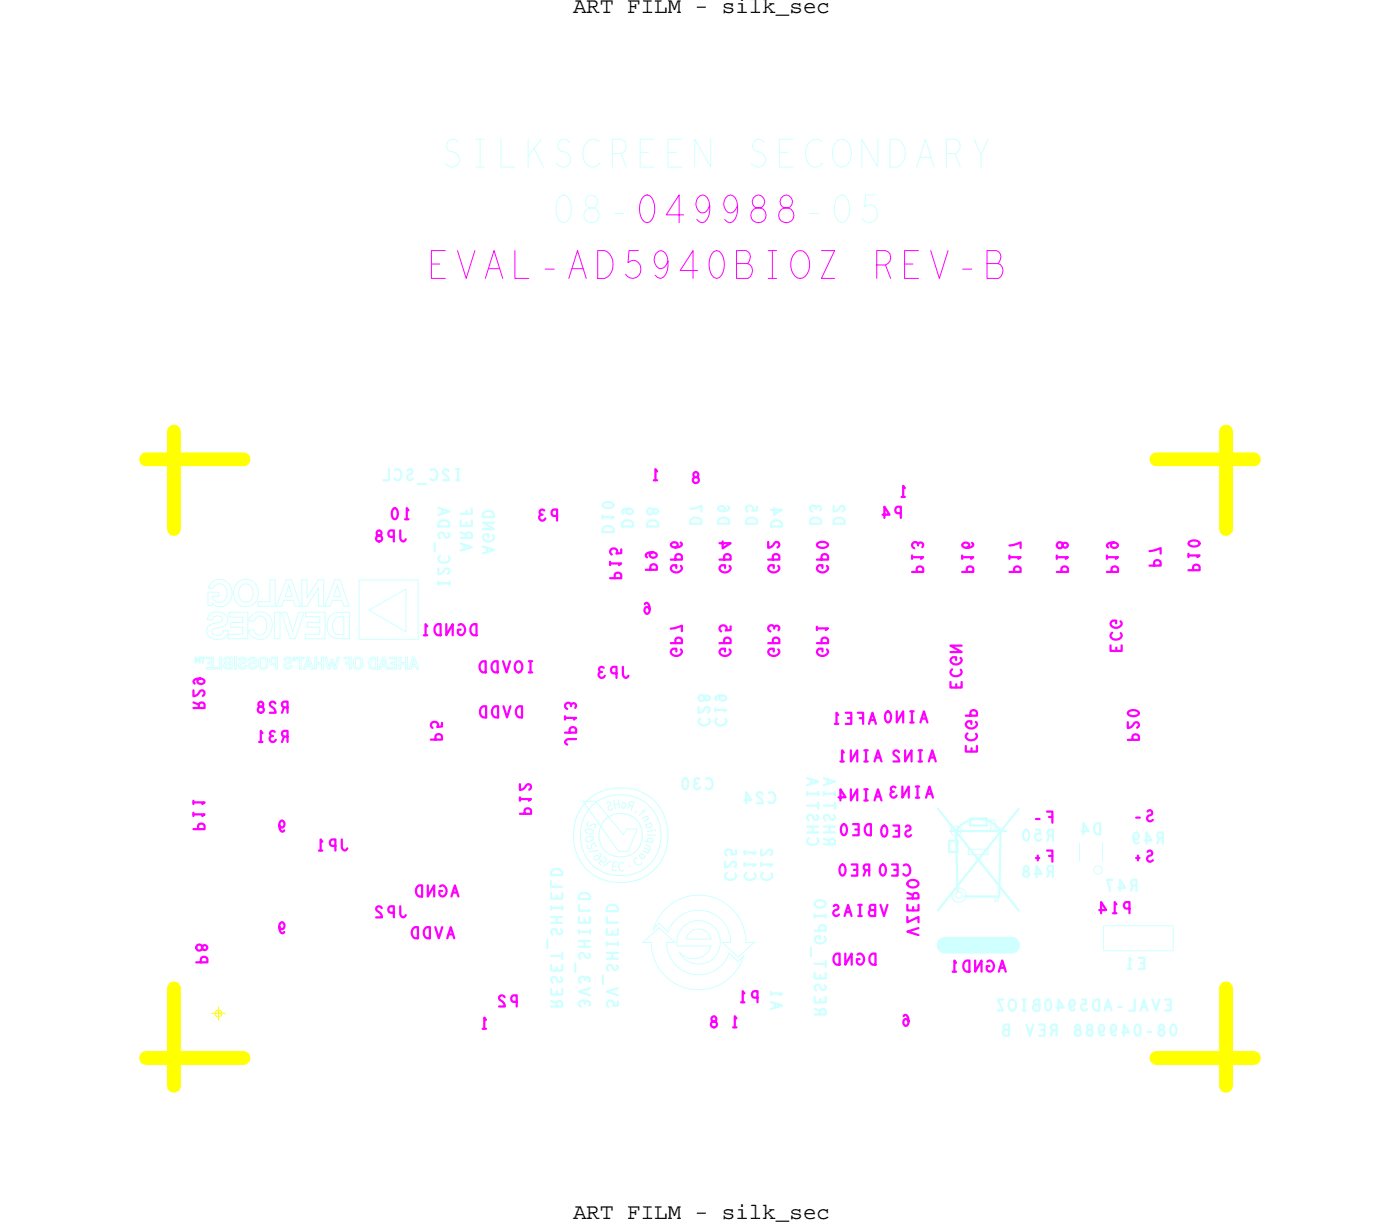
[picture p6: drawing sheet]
<svg xmlns="http://www.w3.org/2000/svg" width="128mm" height="112mm" viewBox="0 0 128 112" stroke-linecap="round" stroke-linejoin="round" font-family="sans-serif">
<defs><g id="words">
<text font-size="2.5" fill="#f0f" x="80" y="25.4">REV-B</text>
<g font-size="2.1">
<text x="52.3" y="1.2">ART FILM - silk_sec</text>
<text x="52.3" y="111.2">ART FILM - silk_sec</text>
</g>
<g font-size="1" fill="#cfffff">
<text x="43.1" y="50.3" transform="rotate(-90 43.1 50.3)">AREF</text>
<text x="74.7" y="77.2" transform="rotate(-90 74.7 77.2)">CHSTIA</text>
<text x="76.2" y="77.2" transform="rotate(-90 76.2 77.2)">RHSTIA</text>
</g>
<g font-size="1" fill="#f0f">
<text x="84.7" y="64.9" transform="rotate(-180 84.7 64.9)">AIN0 AFE1</text>
<text x="85.2" y="71.8" transform="rotate(-180 85.2 71.8)">AIN3 AIN4</text>
<text x="96.2" y="77.6" transform="rotate(-180 96.2 77.6)">F+</text>
<text x="96.2" y="74" transform="rotate(-180 96.2 74)">F-</text>
<text x="105.3" y="77.6" transform="rotate(-180 105.3 77.6)">S+</text>
</g>
<g font-size=".8" fill="#cfffff">
<text x="53.3" y="76.4" transform="rotate(75 53.3 76.4)">0</text>
<text x="53.5" y="75.5" transform="rotate(100 53.5 75.5)">0</text>
<text x="55.8" y="73.1" transform="rotate(162 55.8 73.1)">S</text>
<text x="56.5" y="72.9" transform="rotate(171 56.5 72.9)">H</text>
<text x="57.9" y="73.2" transform="rotate(-160 57.9 73.2)">R</text>
<text x="59.1" y="74" transform="rotate(-135 59.1 74)">t</text>
<text x="59.4" y="77.9" transform="rotate(-65 59.4 77.9)">m</text>
<text x="59.5" y="74.7" transform="rotate(-120 59.5 74.7)">n</text>
<text x="59.9" y="76" transform="rotate(-100 59.9 76)">i</text>
<text x="54.1" y="78.2" transform="rotate(50 54.1 78.2)">9</text>
<text x="54.5" y="78.6" transform="rotate(45 54.5 78.6)">5</text>
<text x="55" y="78.6" transform="rotate(80 55 78.6)">/</text>
<text x="55.8" y="79.3" transform="rotate(10 55.8 79.3)">E</text>
<text x="58.3" y="79.1" transform="rotate(-45 58.3 79.1)">C</text>
<text x="58.9" y="78.7" transform="rotate(-55 58.9 78.7)">o</text>
</g>
</g></defs>
<!-- layer: Board Outline -->
<g fill="none" stroke="#cfffff" stroke-width=".09">
<path d="M53.2 73.1h1.1l2.6 3 .3-.5h1l-.9 2.1h-.9zM88.4 77.5h1.8v.5h-1.8zM90.4 74.8h.4v1h-.4zM58.7 86l1.4-1.4 1.5 1.4h-.8a2.93 2.93 0 0 0 2.5 2.9 2.93 2.93 0 0 0 3.2-2l.9 .9 .5-.6a4.3 4.3 0 0 1-4.8 3.1 4.3 4.3 0 0 1-3.7-4.3zM60.8 82.8a4.3 4.3 0 0 1 4.7-.8 4.3 4.3 0 0 1 2.6 4h.7l-1.4 1.3-1.5-1.3h.8a2.93 2.93 0 0 0-2.5-2.9 2.93 2.93 0 0 0-3.2 1.9l-.9-.8-.5 .6a4.3 4.3 0 0 1 1.2-2zM62.3 84.6a1.97 1.97 0 0 1 3 .1 1.97 1.97 0 0 1-.4 2.9 1.97 1.97 0 0 1-2.9-.7 1.68 1.68 0 0 0 2.9-.6h-3.1v-.9zM62.9 85.1a1.17 1.17 0 0 1 2 .6h-2.3zM87.3 81.5l.2-.1 .2 .1 .1 .2-.1 .2h-.2h-.2l-.1-.2zM90.8 81.8h.3v.4h-.3z"/>
<circle cx="87.2" cy="75.8" r=".46"/>
<circle cx="87.5" cy="81.7" r=".65"/>
</g>
<path d="M15.9 39.4v8.9zM111.9 39.4v8.9zM13.3 41.9h8.9zM105.5 41.9h8.9zM13.3 96.5h8.9zM15.9 90.2v8.9zM105.5 96.5h8.9zM111.9 90.2v8.9z" fill="none" stroke="#ff0" stroke-width="1.3"/>
<g fill="none" stroke="#cfffff" stroke-width=".2">
<path d="M85.6 73.8l7.4 9.3zM86.6 76.7h.8zM86.6 76.7v1zM86.6 77.7h.8zM86.7 75.8h5.1zM87.2 75.8l.2 5.5zM87.3 75.8a2.4 2.4 0 0 1 4 0M87.4 76.7v.3zM87.4 76.7v1zM88.5 75.3h1.5zM88.5 74.7v.6zM88.5 74.7h1.5z"/>
<path d="M89.8 74.7h.2zM90 74.7v.6zM91.3 75.8l-.1 6zM93 73.8l-7.4 9.3zM88 81.8h3.2z"/>
</g>
<path d="M86.2 86.2h6.1z" fill="none" stroke="#cfffff" stroke-width="1.5"/>
<g fill="none" stroke="#cfffff" stroke-width=".1">
<path d="M53.7 72.9a4.4 4.4 0 0 1 6.9 1.5 4.3 4.3 0 0 1-2.6 6 4.3 4.3 0 0 1-5.6-3.3 4.6 4.6 0 0 1 1.3-4.2zM54 73.5a3.7 3.7 0 0 1 3.9-.8 3.7 3.7 0 0 1 2.4 3.1 3.6 3.6 0 0 1-4.7 4 3.8 3.8 0 0 1-1.6-6.3z"/>
<circle cx="56.6" cy="76.2" r="1.99"/>
</g>
<!-- layer: Components -->
<g fill="none" stroke="#cfffff" stroke-width=".09">
<path d="M17.8 60h.1l.1 .3 .2-.3h.1v.5h-.1v-.4l-.2 .3-.1-.3v.4h-.1zM18.3 60h.4h-.2v.5v-.5h-.2zM18.8 60h.7v1h-.7v-.1h.5v-.3h-.3v-.2h.3v-.3h-.5zM19.1 56.1a.95 .95 0 0 1 1.1-.2 .95 .95 0 0 1 .6 .8 1.6 1.6 0 0 1-1.3 .7 .34 .34 0 0 0-.1 .4 .34 .34 0 0 0 .4 .2l.4-.1 .2-.3h.4a.83 .83 0 0 1-1.1 .7 .75 .75 0 0 1-.8-.7 .75 .75 0 0 1 .8-.8 .44 .44 0 0 0 .6-.4 .52 .52 0 0 0-.5-.2 .52 .52 0 0 0-.4 .3h-.5zM19.3 53.2a1.18 1.18 0 0 1 1.5 0 1.18 1.18 0 0 1 .3 1.5 1.03 1.03 0 0 1-1.7 .3v.3h-.4v-1.3h1v.4h-.6a.68 .68 0 0 0 .8 .6 .68 .68 0 0 0 .5-.9 .68 .68 0 0 0-.4-.8 .68 .68 0 0 0-.9 .4h-.4zM20.1 60h.1v1h-.6v-.1h.5zM20.9 55.9h1.7v2.4h-1.8v-.4h1.3v-.7h-1.1v-.4h1.2v-.5h-1.3zM21.4 60h.2v1h-.2zM21.6 53.2a1.17 1.17 0 0 1 1.5-.1 1.17 1.17 0 0 1 .4 1.4 1.16 1.16 0 0 1-1.5 .8 1.16 1.16 0 0 1-.6-1.6zM22 53.4a.68 .68 0 0 1 .8 0 .68 .68 0 0 1 .3 .8 .68 .68 0 0 1-.8 .7 .68 .68 0 0 1-.5-.9zM23 56.1a1.13 1.13 0 0 1 1.4-.1 1.13 1.13 0 0 1 .4 1.4 1.06 1.06 0 0 1-1 .9 1.06 1.06 0 0 1-1.1-.8h.5a.58 .58 0 0 0 .6 .4 .58 .58 0 0 0 .5-.6 .76 .76 0 0 0-.7-1.1l-.4 .5h-.5zM24.6 52.9h.5v2.4h-1.6v-.4h1.1z"/>
<path d="M25 55.9h.6v2.4h-.6zM25.7 55.9h.5l.5 1.7 .6-1.7h.4l-.8 2.4h-.4zM26.1 52.9h.5l.8 2.4h-.5l-.1-.5h-.9l-.2 .5h-.5zM26.4 53.4l.3 1h-.6zM26.8 60h.1v.1v.2l-.1-.1zM27 60h.8v.1h-.3v.9h-.2v-.9h-.3zM27.5 52.9h.5v1.6l1-1.6h.5v2.4h-.4v-1.6l-1.1 1.6h-.5zM27.9 55.9h1.8v2.4h-1.8v-.4h1.3v-.7h-1.2v-.4h1.2v-.5h-1.3zM28 60h.2l.4 1h-.2l-.1-.2h-.3l-.1 .2h-.2zM28.7 60h.2v.4h.4v-.4h.2v1h-.2v-.4h-.4v.4h-.2zM29.6 60h.2l.2 .8 .2-.6h.2l.2 .6 .2-.8h.2l-.3 1h-.2l-.2-.6-.2 .6h-.2zM30.2 56.2l.5-.3h1.2v2.4h-.9a1.21 1.21 0 0 1-1.1-.8 1.21 1.21 0 0 1 .3-1.3z"/>
<path d="M30.5 52.9h.5l.9 2.4h-.5l-.2-.5h-.9l-.2 .5h-.5zM30.6 56.4l.3-.1h.5v1.6h-.4a.71 .71 0 0 1-.6-1zM30.8 53.4l.3 1h-.6zM31.4 60h.7v1h-.2v-.4h-.4v-.2h.4v-.3h-.5zM32.8 52.9h5.4v5.4h-5.4zM33.7 55.7l3.3-1.9v3.8zM34.9 60h.2l.4 1h-.2l-.1-.2h-.4l-.1 .2h-.1zM35.5 60h.7v1h-.7v-.1h.5v-.3h-.3v-.2h.3v-.3h-.5zM36.4 60h.2v.4h.4v-.4h.2v1h-.2v-.4h-.4v.4h-.2zM37.7 60h.1l.4 1h-.2l-.1-.2h-.3l-.1 .2h-.2zM20.5 60h.2h.5v1h-.5a.3 .3 0 0 1-.3-.2 .3 .3 0 0 1 .2-.3 .29 .29 0 0 1-.1-.5zM20.6 60.6h.4v.3h-.3a.17 .17 0 0 1-.1-.3z"/>
<path d="M20.6 60.2l.4-.1v.3h-.3zM21.8 60a.36 .36 0 0 1 .6 0 .36 .36 0 0 1 0 .5h-.1a.32 .32 0 0 0-.4 .2 .22 .22 0 0 0 .2 .2 .22 .22 0 0 0 .2 0l.1-.2h.1a.37 .37 0 0 1-.5 .3 .37 .37 0 0 1 0-.6h.2a.17 .17 0 0 0 .1-.3 .17 .17 0 0 0-.2 0l-.2 .1h-.1zM22.7 60a.36 .36 0 0 1 .6 0 .36 .36 0 0 1 0 .5 .32 .32 0 0 0-.5 .2 .22 .22 0 0 0 .2 .2 .22 .22 0 0 0 .2 0l.1-.2h.1a.37 .37 0 0 1-.5 .3 .37 .37 0 0 1 0-.6h.2a.17 .17 0 0 0 .1-.3 .17 .17 0 0 0-.2 0l-.2 .1h-.1zM23.7 60h.1a.46 .46 0 0 1 .6 0 .46 .46 0 0 1 0 .6 .42 .42 0 0 1-.4 .5 .42 .42 0 0 1-.4-.5zM23.8 60.1h.4l.1 .6a.25 .25 0 0 1-.3 .2 .25 .25 0 0 1-.2-.3zM24.7 60h.6v1h-.1v-.3l-.4-.1-.2-.1v-.3zM24.8 60.2l.4-.1v.4h-.2a.22 .22 0 0 1-.2-.1 .22 .22 0 0 1 0-.2zM26 60a.36 .36 0 0 1 .5 0 .36 .36 0 0 1 0 .5 .32 .32 0 0 0-.4 .2 .22 .22 0 0 0 .1 .2 .22 .22 0 0 0 .2 0l.1-.2h.2a.37 .37 0 0 1-.6 .3 .37 .37 0 0 1 0-.6h.2a.18 .18 0 0 0 .2-.3 .17 .17 0 0 0-.3 0l-.1 .1h-.2zM28.1 60.2l.2 .4h-.3zM32.4 60h.1a.46 .46 0 0 1 .5 0 .46 .46 0 0 1 .1 .6 .42 .42 0 0 1-.4 .5 .42 .42 0 0 1-.4-.5zM32.5 60.1h.4v.6a.25 .25 0 0 1-.3 .2 .25 .25 0 0 1-.2-.3zM33.8 60h.2h.5v1h-.5a.37 .37 0 0 1-.3-.4z"/>
<path d="M33.9 60.1h.4v.8h-.3l-.1-.1zM35 60.2l.2 .4h-.3zM37.8 60.2l.1 .4h-.3zM98.5 76.9h.1M98.5 76.9v1.7zM98.5 78.6h.1M100.6 78.6h.1M100.6 76.9h.1M100.6 76.9v1.7zM100.7 84.5h6.4zM100.7 86.7h6.4zM100.7 84.5v2.2z"/>
<path d="M107.1 84.5v2.2z"/>
<circle cx="100.2" cy="79.4" r=".38"/>
</g>
<!-- layer: Text -->
<g fill="none" stroke="#f0f" stroke-width=".2">
<path d="M34.4 48.5a.23 .23 0 0 0 0 .3 .23 .23 0 0 0 .3 .1 .27 .27 0 0 1 .1 .4 .27 .27 0 0 1-.4 0 .27 .27 0 0 1 .1-.4 .23 .23 0 0 0 .3-.3 .23 .23 0 0 0-.4-.1zM35.9 46.4a.41 .41 0 0 1 .4 .2 .41 .41 0 0 1 0 .4 .28 .28 0 0 1-.3 .4 .28 .28 0 0 1-.2-.4v-.3zM35.9 49h-.3a.32 .32 0 0 1-.2-.3 .32 .32 0 0 1 .2-.3h.3v1M36.5 48.4v.7l.1 .2a.22 .22 0 0 0 .3 .1 .22 .22 0 0 0 .1-.2M37 47.4h.3M37.3 46.6l-.2-.2v1M38.7 58h.3M39 57.1l-.2-.2v1.1M39.8 57.1l.2-.2h.2v1.1a.53 .53 0 0 1-.5-.3 .53 .53 0 0 1 .1-.6zM40.7 56.9v1.1l.6-1.1v1.1M41.8 57a.45 .45 0 0 1 .6 .2 .45 .45 0 0 1 0 .6 .31 .31 0 0 1-.3 .2 .31 .31 0 0 1-.3-.2v-.4h.2M43.1 57.1l.1-.2h.3v1.1a.53 .53 0 0 1-.6-.3 .53 .53 0 0 1 .2-.6z"/>
<path d="M49.5 47a.28 .28 0 0 0-.3 .2 .28 .28 0 0 0 .2 .3 .28 .28 0 0 0 .4-.2M49.7 46.6a.24 .24 0 0 0-.4 0 .24 .24 0 0 0 .1 .4M50.8 47.1h-.3a.32 .32 0 0 1-.2-.3 .32 .32 0 0 1 .2-.3h.3v1M55.7 51.4h1l-.2 .2M55.7 52.7h1v-.3a.32 .32 0 0 0-.3-.2 .32 .32 0 0 0-.3 .2v.3M55.7 51.3v.3M56.7 50.1v.4h-.4a.31 .31 0 0 0-.1-.4 .31 .31 0 0 0-.5 .1 .31 .31 0 0 0 .1 .4M58.8 55.1l.2-.1a.6 .6 0 0 1 0 1 .31 .31 0 0 1-.2-.3 .31 .31 0 0 1 .3-.3l.2 .2M58.9 52h1v-.3a.32 .32 0 0 0-.3-.2 .32 .32 0 0 0-.2 .2v.3M59.6 50.4l-.2 .1a.2 .2 0 0 0 0 .3 .29 .29 0 0 0 .4 .1 .29 .29 0 0 0 0-.4l-.4-.1a.34 .34 0 0 0-.4 .4v.1M59.7 43.8h.3M60 43l-.2-.2v1"/>
<path d="M61.2 51.1h1v-.4a.32 .32 0 0 0-.3-.2 .32 .32 0 0 0-.3 .2v.4M61.2 57.4l1-.3v.5M61.2 58.7h1v-.3a.32 .32 0 0 0-.3-.2 .32 .32 0 0 0-.3 .2v.3M62.1 49.5l.1 .1a.6 .6 0 0 1-1 .1 .31 .31 0 0 1 .4-.2 .31 .31 0 0 1 .2 .3l-.2 .1M62.1 51.6a.45 .45 0 0 1-.1 .6 .45 .45 0 0 1-.6-.1 .31 .31 0 0 1-.2-.2 .31 .31 0 0 1 .2-.3h.3v.2M62.1 59.2a.45 .45 0 0 1-.1 .6 .45 .45 0 0 1-.6 0 .31 .31 0 0 1-.2-.3 .31 .31 0 0 1 .2-.3h.3v.2M63.3 43.2a.23 .23 0 0 0 0 .2 .23 .23 0 0 0 .3 .1 .27 .27 0 0 1 .1 .4 .27 .27 0 0 1-.4 0 .27 .27 0 0 1 .1-.4 .23 .23 0 0 0 .3-.3 .23 .23 0 0 0-.4 0zM65.7 51.1h1v-.4a.32 .32 0 0 0-.3-.2 .32 .32 0 0 0-.3 .2v.4M65.7 58.7h1v-.3a.32 .32 0 0 0-.3-.2 .32 .32 0 0 0-.3 .2v.3M65.9 49.4v.6l.8-.4h-1M66.6 51.6a.45 .45 0 0 1-.2 .6 .45 .45 0 0 1-.5-.1 .31 .31 0 0 1-.2-.2 .31 .31 0 0 1 .2-.3h.3v.2M66.6 59.2a.45 .45 0 0 1-.2 .6 .45 .45 0 0 1-.5 0 .31 .31 0 0 1-.2-.3 .31 .31 0 0 1 .2-.3h.3v.2"/>
<path d="M66.7 57.1v.4h-.5a.31 .31 0 0 0-.1-.4 .31 .31 0 0 0-.4 .1 .31 .31 0 0 0 .1 .4M70.1 49.4v.6a.85 .85 0 0 0 .7-.5 .26 .26 0 0 1 .3 .1 .26 .26 0 0 1-.1 .3M70.1 51.1h1v-.4a.32 .32 0 0 0-.3-.2 .32 .32 0 0 0-.3 .2v.4M70.1 58.7h1v-.3a.32 .32 0 0 0-.3-.2 .32 .32 0 0 0-.3 .2v.3M70.6 57.2a.24 .24 0 0 1 .4-.1 .24 .24 0 0 1 0 .4M70.6 57.4a.28 .28 0 0 0-.2-.4 .28 .28 0 0 0-.3 .3 .28 .28 0 0 0 .2 .3M71 51.6a.45 .45 0 0 1-.1 .6 .45 .45 0 0 1-.6-.1 .31 .31 0 0 1-.2-.2 .31 .31 0 0 1 .2-.3h.3v.2M71 59.2a.45 .45 0 0 1-.1 .6 .45 .45 0 0 1-.6 0 .31 .31 0 0 1-.2-.3 .31 .31 0 0 1 .2-.3h.3v.2M74.5 51.1h1.1v-.4a.32 .32 0 0 0-.3-.2 .32 .32 0 0 0-.3 .2v.4M74.5 57.3h1.1l-.2 .2M74.5 58.7h1.1v-.3a.32 .32 0 0 0-.3-.2 .32 .32 0 0 0-.3 .2v.3M74.5 57.2v.3"/>
<path d="M74.6 49.6a.65 .65 0 0 1 1 .1 .6 .6 0 0 1-1.1 0zM75.5 51.6a.45 .45 0 0 1-.2 .6 .45 .45 0 0 1-.5-.1 .31 .31 0 0 1-.3-.2 .31 .31 0 0 1 .3-.3h.3v.2M75.5 59.2a.45 .45 0 0 1-.2 .6 .45 .45 0 0 1-.5 0 .31 .31 0 0 1-.3-.3 .31 .31 0 0 1 .3-.3h.3v.2M80.5 47h.7l-.5-.8v1M82.2 46.8h-.3a.32 .32 0 0 1-.2-.3 .32 .32 0 0 1 .2-.3h.3v1M82.3 45.3h.3M82.6 44.5l-.2-.2v1M83.2 50.8h1l-.2 .2M83.2 52.2h1v-.3a.32 .32 0 0 0-.2-.2 .32 .32 0 0 0-.3 .2v.3M83.2 50.7v.3M83.8 49.7a.24 .24 0 0 1 .3-.2 .24 .24 0 0 1 .1 .4M83.8 49.8a.28 .28 0 0 0-.3-.3 .28 .28 0 0 0-.3 .2 .28 .28 0 0 0 .2 .3"/>
<path d="M87.8 58.9h-1.1l1.1 .6h-1.1M87.8 50.8h1l-.2 .2M87.8 52.2h1v-.3a.32 .32 0 0 0-.3-.2 .32 .32 0 0 0-.3 .2v.3M87.8 50.7v.3M88.7 49.5l.1 .2a.6 .6 0 0 1-1 0 .31 .31 0 0 1 .4-.2 .31 .31 0 0 1 .2 .3l-.2 .2M92.1 49.8l1-.3v.5M92.1 50.8h1l-.2 .2M92.1 52.2h1v-.3a.32 .32 0 0 0-.3-.2 .32 .32 0 0 0-.3 .2v.3M92.1 50.7v.3M96.4 50.8h1.1l-.2 .2M96.4 52.2h1.1v-.3a.32 .32 0 0 0-.3-.2 .32 .32 0 0 0-.3 .2v.3M96.4 50.7v.3"/>
<path d="M96.5 49.5a.31 .31 0 0 1 .4 0 .31 .31 0 0 1 .1 .4 .24 .24 0 0 0 .4 0 .24 .24 0 0 0-.1-.4 .24 .24 0 0 0-.3 .3 .28 .28 0 0 1-.4 .2 .28 .28 0 0 1-.1-.5zM101 50.8h1l-.2 .2M101 52.2h1v-.3a.32 .32 0 0 0-.3-.2 .32 .32 0 0 0-.3 .2v.3M101 50.7v.3M101.3 58.9v.5h1.1v-.5M101.5 57.7a.39 .39 0 0 0-.1 .5 .39 .39 0 0 0 .6 .1l.3-.2 .1-.2-.1-.1M101.6 49.5l-.1 .1a.2 .2 0 0 0 0 .3 .29 .29 0 0 0 .4 .1 .29 .29 0 0 0 0-.4l-.4-.1a.34 .34 0 0 0-.5 .4l.1 .1M101.9 59.1v.3M102.3 56.7a.45 .45 0 0 1-.2 .5 .45 .45 0 0 1-.6 0 .31 .31 0 0 1-.2-.3 .31 .31 0 0 1 .2-.3h.4v.3M104.9 50.3l1-.3v.5M104.9 51.6h1v-.3a.32 .32 0 0 0-.3-.2 .32 .32 0 0 0-.3 .2v.3M108.5 50.7h1l-.2 .1"/>
<path d="M108.5 52h1v-.3a.32 .32 0 0 0-.3-.2 .32 .32 0 0 0-.3 .2v.3M108.5 50.5v.3M108.5 49.5a.65 .65 0 0 1 1 .1 .6 .6 0 0 1-1 0zM17.7 63v.5a.85 .85 0 0 0 .6-.5 .26 .26 0 0 1 .4 .2 .26 .26 0 0 1-.2 .3M17.7 64.6h1v-.3a.28 .28 0 0 0-.3-.2 .28 .28 0 0 0-.3 .2v.3M17.7 73.2h1l-.2 .2M17.7 74.3h1l-.2 .1M17.7 75.6h1v-.3a.32 .32 0 0 0-.3-.2 .32 .32 0 0 0-.3 .2v.3M17.7 64.1l.4 .2M17.7 73.1v.3M17.7 74.1v.3M18.3 61.9l-.2 .1a.2 .2 0 0 0 0 .3 .29 .29 0 0 0 .4 .1 .29 .29 0 0 0 .1-.4l-.5-.1a.34 .34 0 0 0-.4 .4l.1 .1"/>
<path d="M23.6 64.1a.23 .23 0 0 0 0 .3 .23 .23 0 0 0 .3 .1 .27 .27 0 0 1 .1 .4 .27 .27 0 0 1-.4 0 .27 .27 0 0 1 .1-.4 .23 .23 0 0 0 .3-.3 .23 .23 0 0 0-.4-.1zM23.6 67.7h.4M24 66.9l-.2-.2v1M24.9 67.1a.28 .28 0 0 0-.3 .3 .28 .28 0 0 0 .2 .3 .28 .28 0 0 0 .4-.2M25.1 66.8a.24 .24 0 0 0-.4 0 .24 .24 0 0 0 .1 .3M25.1 64.2a.26 .26 0 0 0-.3-.2 .26 .26 0 0 0-.1 .4 .68 .68 0 0 1 .5 .6h-.6M25.5 75.3a.27 .27 0 0 0 .3 .2 .31 .31 0 0 0 .2-.4 .31 .31 0 0 0-.4-.2 .64 .64 0 0 0 .2 1l.1-.1M25.9 64.5l-.2 .5M25.9 67.2l-.2 .5M26.2 64.5h-.3a.28 .28 0 0 1-.2-.2 .28 .28 0 0 1 .2-.3h.3v1M26.2 67.2h-.3a.28 .28 0 0 1-.2-.3 .28 .28 0 0 1 .2-.2h.3v1M29.1 77.6h.3"/>
<path d="M29.4 76.8l-.1-.2v1M30.6 77.2h-.3a.32 .32 0 0 1-.2-.3 .32 .32 0 0 1 .2-.3h.3v1M31.2 76.6v.7l.1 .2a.22 .22 0 0 0 .2 .1 .22 .22 0 0 0 .2-.2M39.3 67.5h1v-.3a.32 .32 0 0 0-.3-.2 .32 .32 0 0 0-.3 .2v.3M40.3 65.9v.4h-.4a.31 .31 0 0 0-.1-.4 .31 .31 0 0 0-.4 .1 .31 .31 0 0 0 .1 .4M43.9 60.4l.2-.1h.2v1a.53 .53 0 0 1-.5-.3 .53 .53 0 0 1 .1-.6zM43.9 64.6l.2-.2h.3v1a.53 .53 0 0 1-.6-.2 .53 .53 0 0 1 .1-.6zM45 60.4l.2-.1h.2v1a.53 .53 0 0 1-.5-.3 .53 .53 0 0 1 .1-.6zM45 64.6l.2-.2h.3v1a.53 .53 0 0 1-.6-.2 .53 .53 0 0 1 .1-.6zM45.9 60.3l.3 1 .3-1M45.9 64.4l.4 1 .3-1M47.1 60.4a.38 .38 0 0 1 .5 .1 .38 .38 0 0 1 .1 .4 .35 .35 0 0 1-.4 .4 .35 .35 0 0 1-.3-.4z"/>
<path d="M47.2 64.6l.2-.2h.2v1a.53 .53 0 0 1-.5-.2 .53 .53 0 0 1 .1-.6zM47.4 71.5v.6a.85 .85 0 0 0 .7-.5 .26 .26 0 0 1 .4 .1 .26 .26 0 0 1-.2 .3M47.4 72.9h1.1l-.2 .2M47.4 74.2h1.1v-.3a.32 .32 0 0 0-.3-.2 .32 .32 0 0 0-.3 .2v.3M47.4 72.7v.4M48.3 61.3h.3M48.3 60.3h.3M48.4 60.3v1M51.6 65.5h1l-.2 .1M51.6 66.8h1v-.3a.32 .32 0 0 0-.3-.2 .32 .32 0 0 0-.3 .2v.3M51.6 65.3v.3M52.1 64.3a.24 .24 0 0 1 .4-.1 .24 .24 0 0 1 0 .4"/>
<path d="M52.1 64.4a.28 .28 0 0 0-.2-.3 .28 .28 0 0 0-.4 .3 .28 .28 0 0 0 .3 .3M52.6 67.4h-.7l-.2 .1a.22 .22 0 0 0-.1 .3 .22 .22 0 0 0 .2 .1M54.9 61.3a.28 .28 0 0 0-.3 .3 .28 .28 0 0 0 .3 .3 .28 .28 0 0 0 .3-.3M55.1 60.9a.24 .24 0 0 0-.4 0 .24 .24 0 0 0 .1 .4M56.3 61.4h-.3a.32 .32 0 0 1-.2-.3 .32 .32 0 0 1 .2-.3h.3v1M56.8 60.8v.7l.1 .2a.22 .22 0 0 0 .3 .1 .22 .22 0 0 0 .2-.2M76.2 66h.3M76.5 65.2l-.2-.2v1M76.5 72.7h.7l-.5-.7v1M76.7 69.5h.3M76.8 78.9a.41 .41 0 0 1 .4 .2 .41 .41 0 0 1 0 .4 .28 .28 0 0 1-.3 .4 .28 .28 0 0 1-.3-.4v-.3zM76.9 75.2a.41 .41 0 0 1 .4 .2 .41 .41 0 0 1 0 .4 .28 .28 0 0 1-.3 .4 .28 .28 0 0 1-.3-.4v-.3z"/>
<path d="M77 68.7l-.2-.2v1M77.2 65h.5v1h-.5M77.6 68.5v1l.6-1v1M77.6 72v1l.6-1v1M77.7 78.9h.5v1h-.5M77.9 75.2h.5v1h-.5M77.9 79.4h.3M78.1 75.7h.3M78.3 65h.5v1M78.9 69.5h.3M78.9 68.5h.3M78.9 73h.3"/>
<path d="M79 79.4l-.2 .5M79 68.5v1M79 72v1M79 75.3l.2-.1h.3v1a.53 .53 0 0 1-.6-.3 .53 .53 0 0 1 .1-.6zM79.3 66l.3-1 .3 1M79.3 79.4h-.3a.28 .28 0 0 1-.2-.3 .28 .28 0 0 1 .2-.2h.3v1M79.8 69.5l.3-1 .3 1M79.8 73l.3-1 .3 1M79.9 69.1h.4M80.5 78.9a.41 .41 0 0 1 .3 .2 .41 .41 0 0 1 0 .4 .28 .28 0 0 1-.2 .4 .28 .28 0 0 1-.3-.4v-.3zM80.6 75.3a.41 .41 0 0 1 .4 .2 .41 .41 0 0 1 0 .5 .28 .28 0 0 1-.3 .3 .28 .28 0 0 1-.3-.3v-.3zM81.4 78.9h.5v1h-.5"/>
<path d="M81.5 75.3h.5v1h-.5M81.6 79.4h.3M81.7 75.8h.3M82 68.6a.26 .26 0 0 0-.3-.1 .26 .26 0 0 0-.1 .4 .68 .68 0 0 1 .5 .6h-.6M82.5 79a.46 .46 0 0 1 .5 .1 .46 .46 0 0 1 0 .6l-.2 .2-.4-.2M82.6 68.5v1l.6-1v1M82.7 75.4a.23 .23 0 0 1 .3 0 .23 .23 0 0 1 0 .4 .29 .29 0 0 0-.4 .3 .29 .29 0 0 0 .5 .1M83.8 69.5h.3M83.8 68.5h.3M84 68.5v1M84.8 69.5l.3-1 .3 1M84.9 69.1h.4"/>
<path d="M86.7 62.2v.5h1.1v-.5M86.9 61.1a.39 .39 0 0 0-.1 .5 .39 .39 0 0 0 .6 .1l.3-.2 .1-.2-.1-.2M87.3 62.4v.3M87.7 60a.45 .45 0 0 1-.2 .6 .45 .45 0 0 1-.6-.1 .31 .31 0 0 1-.2-.3 .31 .31 0 0 1 .2-.2h.3v.2M88.1 65.3h1.1v-.3a.32 .32 0 0 0-.3-.2 .32 .32 0 0 0-.3 .2v.3M88.1 68.1v.5h1.1v-.5M88.3 66.9a.39 .39 0 0 0-.1 .5 .39 .39 0 0 0 .5 .1l.4-.2 .1-.2-.1-.2M88.7 68.3v.3M89.1 65.9a.45 .45 0 0 1-.2 .5 .45 .45 0 0 1-.6 0 .31 .31 0 0 1-.2-.3 .31 .31 0 0 1 .2-.3h.3v.3M95.6 77.6h.4v1M95.6 74h.4v1.1M102.9 65.9v.5a.85 .85 0 0 0 .7-.5 .26 .26 0 0 1 .3 .2 .26 .26 0 0 1-.1 .3"/>
<path d="M102.9 67.5h1v-.3a.32 .32 0 0 0-.3-.2 .32 .32 0 0 0-.3 .2v.3M103 65a.65 .65 0 0 1 .9 .1 .6 .6 0 0 1-1 0zM103.7 74.6h.3M104.7 74a.23 .23 0 0 1 .4 0 .23 .23 0 0 1-.1 .4 .29 .29 0 0 0-.3 .3 .29 .29 0 0 0 .5 .1M104.7 77.7a.23 .23 0 0 1 .4 0 .23 .23 0 0 1-.1 .3 .29 .29 0 0 0-.3 .4 .29 .29 0 0 0 .5 .1M17.9 87.8h1v-.3a.32 .32 0 0 0-.3-.2 .32 .32 0 0 0-.3 .2v.3M18 86.3a.31 .31 0 0 1 .4-.1 .31 .31 0 0 1 .1 .4 .24 .24 0 0 0 .4 0 .24 .24 0 0 0-.2-.4 .24 .24 0 0 0-.3 .3 .28 .28 0 0 1-.4 .2 .28 .28 0 0 1 0-.4zM25.5 84.6a.27 .27 0 0 0 .3 .1 .31 .31 0 0 0 .2-.3 .31 .31 0 0 0-.4-.2 .64 .64 0 0 0 .2 .9l.1-.1M34.8 82.8a.26 .26 0 0 0-.3-.1 .26 .26 0 0 0-.1 .4 .68 .68 0 0 1 .5 .6h-.6M35.9 83.3h-.3a.32 .32 0 0 1-.2-.3 .32 .32 0 0 1 .2-.3h.3v1M36.5 82.7v.7l.1 .2a.22 .22 0 0 0 .3 .1 .22 .22 0 0 0 .1-.2M37.7 84.7l.2-.1h.2v1a.53 .53 0 0 1-.5-.3 .53 .53 0 0 1 .1-.6z"/>
<path d="M38.1 80.9l.2-.1h.2v1a.53 .53 0 0 1-.5-.3 .53 .53 0 0 1 .1-.6zM38.8 84.7l.2-.1h.2v1a.53 .53 0 0 1-.5-.3 .53 .53 0 0 1 .1-.6zM39 80.8v1l.6-1v1M39.7 84.6l.3 1 .4-1M40.2 80.9a.45 .45 0 0 1 .5 .1 .45 .45 0 0 1 0 .6 .31 .31 0 0 1-.3 .2 .31 .31 0 0 1-.3-.2v-.3h.2M40.8 85.6l.3-1 .4 1M40.9 85.2h.4M41.2 81.8l.3-1 .3 1M41.3 81.4h.4M44 93.9h.3M44.3 93l-.1-.2v1.1M46.1 91a.26 .26 0 0 0-.4-.2 .26 .26 0 0 0-.1 .4 .68 .68 0 0 1 .5 .6h-.6"/>
<path d="M47.2 91.4h-.3a.32 .32 0 0 1-.3-.3 .32 .32 0 0 1 .3-.3h.3v1M65 92.8a.23 .23 0 0 0 0 .3 .23 .23 0 0 0 .2 .1 .27 .27 0 0 1 .2 .4 .27 .27 0 0 1-.5 0 .27 .27 0 0 1 .2-.4 .23 .23 0 0 0 .3-.3 .23 .23 0 0 0-.4-.1zM66.9 93.7h.3M67.2 92.9l-.1-.2v1M67.6 91.4h.3M67.9 90.6l-.1-.2v1M69.1 91h-.3a.32 .32 0 0 1-.2-.3 .32 .32 0 0 1 .2-.3h.3v1M76.1 82.7a.23 .23 0 0 1 .4-.1 .23 .23 0 0 1-.1 .4 .29 .29 0 0 0-.4 .4 .3 .3 0 0 0 .6 0M76.2 87.1l.2-.1h.2v1a.53 .53 0 0 1-.5-.3 .53 .53 0 0 1 .1-.6zM77.1 83.6l.3-1.1 .3 1.1M77.1 87v1l.6-1v1M77.2 83.2h.4"/>
<path d="M78.3 87.1a.45 .45 0 0 1 .5 .1 .45 .45 0 0 1 0 .6 .31 .31 0 0 1-.3 .2 .31 .31 0 0 1-.3-.2v-.3h.2M78.3 83.6h.3M78.3 82.5h.3M78.5 82.5v1.1M79.5 87.1l.1-.1h.3v1a.53 .53 0 0 1-.5-.3 .53 .53 0 0 1 .1-.6zM79.5 83l-.1-.2v-.2l.5-.1v1.1h-.4l-.2-.2a.26 .26 0 0 1 .2-.4h.4M80.4 82.5l.3 1.1 .3-1.1M82.5 92.7l.1-.1a.6 .6 0 0 1 .1 1 .31 .31 0 0 1-.3-.3 .31 .31 0 0 1 .4-.3l.1 .2M82.8 82h1v-.4a.28 .28 0 0 0-.2-.1 .28 .28 0 0 0-.3 .1v.4M82.8 82.5v.6h1v-.6M82.8 83.7v.4l1-.4v.4M82.8 81.5l.5 .1"/>
<path d="M82.9 80.4a.52 .52 0 0 1 .5-.1 .52 .52 0 0 1 .4 .4 .57 .57 0 0 1-1-.1zM83.3 82.8v.3M83.8 84.7l-1 .3 1 .3M86.9 88.6h.3M87.2 87.8l-.1-.2v1M88 87.7l.2-.1h.3v1a.53 .53 0 0 1-.6-.2 .53 .53 0 0 1 .1-.7zM89 87.6v1l.6-1v1M90.1 87.7a.45 .45 0 0 1 .6 .2 .45 .45 0 0 1-.1 .5 .31 .31 0 0 1-.3 .2 .31 .31 0 0 1-.3-.2v-.3h.3M91.1 88.6l.4-1 .3 1M91.3 88.3h.4M100.3 83h.7l-.5-.7v1M101.6 83.3h.3"/>
<path d="M101.9 82.5l-.2-.2v1M103.1 82.9h-.3a.32 .32 0 0 1-.2-.3 .32 .32 0 0 1 .2-.3h.3v1"/>
</g>
<g fill="none" stroke="#cfffff" stroke-width=".2">
<path d="M35.5 42.8v1h-.5M36 42.9a.46 .46 0 0 1 .6 .1 .46 .46 0 0 1 0 .6l-.3 .2-.3-.1M37.2 42.9a.23 .23 0 0 1 .4 0 .23 .23 0 0 1-.1 .3 .29 .29 0 0 0-.3 .4 .29 .29 0 0 0 .5 .1M38.1 44.2h.8M39.3 42.9a.46 .46 0 0 1 .6 .1 .46 .46 0 0 1 0 .6l-.3 .2-.3-.1M39.7 49.6v.7M40 46.3l1 .4-1 .3M40 51.9v.5a.85 .85 0 0 0 .7-.5 .26 .26 0 0 1 .3 .1 .26 .26 0 0 1-.1 .4M40 53.1v.3M40 53.2h1M40.1 47.6a.53 .53 0 0 1 .6-.1 .53 .53 0 0 1 .3 .5h-1v-.2zM40.2 50.7a.39 .39 0 0 0-.1 .5 .39 .39 0 0 0 .5 .1l.4-.2v-.2l-.1-.2"/>
<path d="M40.4 46.5v.4M40.9 48.6a.23 .23 0 0 1 0 .4 .23 .23 0 0 1-.3-.1 .29 .29 0 0 0-.4-.3 .29 .29 0 0 0-.1 .5M40.9 43a.26 .26 0 0 0-.3-.2 .26 .26 0 0 0-.1 .4 .68 .68 0 0 1 .5 .6h-.6M41 53.1v.3M41.6 43.8h.3M41.6 42.8h.3M41.8 42.8v1M42 47.5v.5h1.1v-.5M42 49.1h1.1v-.3a.28 .28 0 0 0-.3-.2 .28 .28 0 0 0-.3 .2v.3M42 49.6l1.1 .3-1.1 .3M42 48.6l.5 .2M43.1 46.4v.5h-1.1"/>
<path d="M44.1 49.8l1 .4-1 .3M44.2 46.7a.53 .53 0 0 1 .6-.1 .53 .53 0 0 1 .3 .6h-1v-.3zM44.4 50v.4M45 48.8a.45 .45 0 0 1-.1 .6 .45 .45 0 0 1-.6-.1 .31 .31 0 0 1-.2-.3 .31 .31 0 0 1 .2-.3h.3v.3M45.1 47.7h-1l1 .6h-1M55 47.2h1l-.2 .1M55 47v.3M55 46a.65 .65 0 0 1 1 .1 .6 .6 0 0 1-1 0zM55.1 48.1a.53 .53 0 0 1 .6-.1 .53 .53 0 0 1 .3 .5h-1v-.2zM56.9 47.6a.53 .53 0 0 1 .6-.1 .53 .53 0 0 1 .3 .5h-1v-.2zM57.4 46.4l-.2 .1a.2 .2 0 0 0 0 .3 .29 .29 0 0 0 .4 .1 .29 .29 0 0 0 .1-.4l-.5-.1a.34 .34 0 0 0-.4 .4l.1 .1M59.1 46.5a.31 .31 0 0 1 .4-.1 .31 .31 0 0 1 .1 .4 .24 .24 0 0 0 .4 0 .24 .24 0 0 0-.1-.4 .24 .24 0 0 0-.3 .3 .28 .28 0 0 1-.4 .2 .28 .28 0 0 1-.1-.4z"/>
<path d="M59.2 47.6a.53 .53 0 0 1 .6-.1 .53 .53 0 0 1 .3 .5h-1v-.2zM63 46.4l1-.2v.5M63.1 47.3a.53 .53 0 0 1 .6-.1 .53 .53 0 0 1 .3 .6h-1v-.3zM65.7 47.3a.53 .53 0 0 1 .5-.1 .53 .53 0 0 1 .3 .6h-1v-.3zM66.4 46.2l.1 .1a.6 .6 0 0 1-1 .1 .31 .31 0 0 1 .4-.2 .31 .31 0 0 1 .2 .3l-.1 .1M68.2 47.3a.53 .53 0 0 1 .6-.1 .53 .53 0 0 1 .3 .6h-1v-.3zM69.1 46.2v.4h-.5a.31 .31 0 0 0 0-.4 .31 .31 0 0 0-.5 .1 .31 .31 0 0 0 .1 .4M70.5 47.6a.53 .53 0 0 1 .6-.1 .53 .53 0 0 1 .3 .5h-1v-.2zM70.6 46.3v.7l.8-.5h-1M74 47.3a.53 .53 0 0 1 .6-.1 .53 .53 0 0 1 .3 .6h-1v-.3zM74.5 46.3a.24 .24 0 0 1 .3-.1 .24 .24 0 0 1 0 .4M74.5 46.4a.28 .28 0 0 0-.3-.3 .28 .28 0 0 0-.3 .3 .28 .28 0 0 0 .2 .3"/>
<path d="M76.1 46.1v.6a.85 .85 0 0 0 .7-.5 .26 .26 0 0 1 .3 .1 .26 .26 0 0 1-.2 .3M76.2 47.3a.53 .53 0 0 1 .6-.1 .53 .53 0 0 1 .3 .6h-1v-.3zM50.4 79.4a.53 .53 0 0 1 .6-.1 .53 .53 0 0 1 .3 .5h-1v-.2zM62.4 71a.41 .41 0 0 1 .4 .2 .41 .41 0 0 1 0 .5 .28 .28 0 0 1-.3 .3 .28 .28 0 0 1-.2-.3v-.4zM63.7 71.5a.28 .28 0 0 0-.4 .2 .28 .28 0 0 0 .3 .3 .28 .28 0 0 0 .3-.2M63.8 64.5v.5a.85 .85 0 0 0 .6-.5 .26 .26 0 0 1 .4 .2 .26 .26 0 0 1-.2 .3M63.8 71.1a.24 .24 0 0 0-.4 0 .24 .24 0 0 0 .1 .4M63.8 63.5a.31 .31 0 0 1 .4 0 .31 .31 0 0 1 .1 .3 .24 .24 0 0 0 .4 0 .24 .24 0 0 0-.1-.3 .24 .24 0 0 0-.3 .2 .28 .28 0 0 1-.4 .2 .28 .28 0 0 1-.1-.4zM63.9 65.5a.39 .39 0 0 0-.1 .6 .39 .39 0 0 0 .6 .1l.3-.2 .1-.3-.1-.1M64.4 71.1a.46 .46 0 0 1 .6 .1 .46 .46 0 0 1 0 .6l-.3 .2-.3-.1M65.3 64.8h1l-.2 .1M65.3 64.6v.3"/>
<path d="M65.4 65.5a.39 .39 0 0 0 0 .6 .39 .39 0 0 0 .5 .1l.3-.2 .1-.3-.1-.1M65.9 63.4l-.1 .1a.2 .2 0 0 0-.1 .3 .29 .29 0 0 0 .4 .1 .29 .29 0 0 0 .1-.4l-.5-.1a.34 .34 0 0 0-.4 .4l.1 .1M66.2 78.6v.5a.85 .85 0 0 0 .7-.5 .26 .26 0 0 1 .3 .2 .26 .26 0 0 1-.2 .3M66.3 79.6a.39 .39 0 0 0 0 .6 .39 .39 0 0 0 .5 .1l.3-.2 .1-.3-.1-.1M67.2 77.6v.3l-.5 .1a.31 .31 0 0 0 0-.5 .31 .31 0 0 0-.5 .1 .31 .31 0 0 0 .1 .5M67.9 73h.7l-.5-.7v1M67.9 77.8h1.1l-.2 .1M67.9 78.9h1.1l-.2 .1M67.9 77.6v.3M67.9 78.7v.3M68.1 79.6a.39 .39 0 0 0-.1 .6 .39 .39 0 0 0 .6 .1l.3-.2 .1-.3-.1-.1M69.5 77.5v.5a.85 .85 0 0 0 .7-.5 .26 .26 0 0 1 .3 .2 .26 .26 0 0 1-.2 .3"/>
<path d="M69.5 78.9h1l-.2 .1M69.5 78.7v.3M69.6 72.4a.26 .26 0 0 0-.4-.1 .26 .26 0 0 0-.1 .4 .68 .68 0 0 1 .5 .6h-.5M69.6 79.6a.39 .39 0 0 0 0 .6 .39 .39 0 0 0 .5 .1l.3-.2 .1-.3-.1-.1M70.2 72.3a.46 .46 0 0 1 .5 .2 .46 .46 0 0 1 0 .6l-.3 .2-.3-.2M73.7 71l1 .3-1 .3M73.7 72.4h1M73.7 73.5h1M73.7 75.4h1M73.7 75.9h1M73.7 72.3v.3M73.8 76.5a.39 .39 0 0 0 0 .5 .39 .39 0 0 0 .5 .1l.3-.2 .1-.2-.1-.2"/>
<path d="M74.6 74.4a.23 .23 0 0 1 0 .3 .23 .23 0 0 1-.4 0 .29 .29 0 0 0-.4-.4 .3 .3 0 0 0 0 .6M75.2 71l1 .3-1 .3M75.2 77h1v-.3a.28 .28 0 0 0-.3-.2 .28 .28 0 0 0-.2 .2v.3M75.2 72.3v.3M75.2 72.4h1M75.2 73.5h1M75.2 75.4h1M75.2 75.9h1M75.2 76.5l.5 .2M76.1 74.4a.23 .23 0 0 1 0 .3 .23 .23 0 0 1-.3 0 .29 .29 0 0 0-.4-.4 .3 .3 0 0 0-.1 .6M93.5 79.1a.23 .23 0 0 0 0 .3 .23 .23 0 0 0 .2 .1 .27 .27 0 0 1 .2 .4 .27 .27 0 0 1-.5 0 .27 .27 0 0 1 .2-.4 .23 .23 0 0 0 .3-.3 .23 .23 0 0 0-.4-.1zM93.5 75.7a.41 .41 0 0 1 .4 .2 .41 .41 0 0 1 0 .5 .28 .28 0 0 1-.3 .3 .28 .28 0 0 1-.2-.3v-.4z"/>
<path d="M94.4 79.7h.7l-.5-.7v1M94.6 75.7h.3v.4a.31 .31 0 0 0-.4 .1 .31 .31 0 0 0 .1 .4 .31 .31 0 0 0 .4 0M95.8 76.2l-.2 .5M95.8 79.5l-.2 .5M96.1 76.2h-.3a.28 .28 0 0 1-.2-.2 .28 .28 0 0 1 .2-.3h.3v1M96.1 79.5h-.3a.28 .28 0 0 1-.2-.2 .28 .28 0 0 1 .2-.3h.3v1M98.7 75.8h.6l-.4-.7v1M100 75.2l.1-.1h.3v1a.53 .53 0 0 1-.5-.3 .53 .53 0 0 1 .1-.6zM103.4 76.3l.1 .2a.2 .2 0 0 0 .3 0 .29 .29 0 0 0 .1-.4 .29 .29 0 0 0-.4-.1l-.1 .5a.34 .34 0 0 0 .4 .4l.1-.1M104.5 76.7h.6l-.5-.8v1.1M105.8 76.5l-.2 .5M106.1 76.5h-.3a.28 .28 0 0 1-.2-.3 .28 .28 0 0 1 .2-.3h.3v1.1"/>
<path d="M50 85.7v.8M50.3 80.4v.5h1M50.3 81.5v.5h1v-.5M50.3 88v.5h1v-.5M50.3 90.2v.5h1v-.5M50.3 91.8h1v-.3a.28 .28 0 0 0-.3-.2 .28 .28 0 0 0-.2 .2v.3M50.3 82.7v.3M50.3 82.8h1M50.3 83.7h1M50.3 84.2h1M50.3 87.2h1M50.3 91.3l.5 .2"/>
<path d="M50.8 83.7v.5M50.8 81.7v.3M50.8 88.2v.3M50.8 90.4v.3M51.2 84.8a.23 .23 0 0 1 0 .4 .23 .23 0 0 1-.3-.1 .29 .29 0 0 0-.4-.3 .29 .29 0 0 0-.1 .5M51.2 89.2a.23 .23 0 0 1 0 .3 .23 .23 0 0 1-.3 0 .29 .29 0 0 0-.4-.4 .29 .29 0 0 0-.1 .5M51.3 82.7v.3M51.3 86.9v.6M52.5 87.9v.8M52.8 82.6v.5h1M52.8 83.7v.5h1v-.5M52.8 84.9v.3"/>
<path d="M52.8 85h1M52.8 85.8h1M52.8 86.4h1M53 81.6a.53 .53 0 0 1 .5-.1 .53 .53 0 0 1 .3 .5h-1v-.2zM53.3 85.8v.6M53.4 83.9v.3M53.4 89.3a.24 .24 0 0 1 .3-.1 .24 .24 0 0 1 .1 .4M53.4 89.4a.28 .28 0 0 0-.3-.3 .28 .28 0 0 0-.3 .2 .28 .28 0 0 0 .2 .4M53.4 91.5a.24 .24 0 0 1 .3-.1 .24 .24 0 0 1 .1 .3M53.4 91.6a.28 .28 0 0 0-.3-.3 .28 .28 0 0 0-.3 .2 .28 .28 0 0 0 .2 .3M53.7 87a.23 .23 0 0 1 .1 .4 .23 .23 0 0 1-.4-.1 .29 .29 0 0 0-.4-.4 .3 .3 0 0 0 0 .6M53.8 90.2l-1 .3 1 .3"/>
<path d="M53.8 84.9v.3M55 89v.8M55.4 83.7v.5h1M55.4 84.8v.5h1v-.5M55.4 86v.3M55.4 86.1h1M55.4 86.9h1M55.4 87.5h1M55.5 82.7a.53 .53 0 0 1 .6-.1 .53 .53 0 0 1 .3 .5h-1v-.2zM55.9 86.9v.6M55.9 85v.3M56.3 88.1a.23 .23 0 0 1 0 .3 .23 .23 0 0 1-.4 0 .29 .29 0 0 0-.3-.4 .3 .3 0 0 0-.1 .6"/>
<path d="M56.4 90.2l-1 .3 1 .3M56.4 91.4v.3l-.5 .1a.31 .31 0 0 0 0-.5 .31 .31 0 0 0-.5 .1 .31 .31 0 0 0 .1 .4M56.4 86v.3M70.4 90.6h1l-.2 .2M70.4 91.4l1 .3-1 .3M70.4 90.5v.3M70.7 91.5v.4M74 86.4v.8M74.3 84.9h1.1v-.3a.32 .32 0 0 0-.3-.2 .32 .32 0 0 0-.3 .2v.3M74.3 88.8v.5h1.1v-.5M74.3 90.9v.6h1.1v-.6M74.3 92.5h1.1v-.3a.28 .28 0 0 0-.3-.2 .28 .28 0 0 0-.3 .2v.3"/>
<path d="M74.3 83.4v.3M74.3 83.6h1.1M74.3 87.9h1.1M74.3 92l.5 .2M74.4 82.3a.52 .52 0 0 1 .6-.2 .52 .52 0 0 1 .3 .5 .57 .57 0 0 1-1-.1zM74.9 89v.3M74.9 91.1v.4M75.2 89.9a.23 .23 0 0 1 .1 .4 .23 .23 0 0 1-.4-.1 .29 .29 0 0 0-.4-.3 .29 .29 0 0 0 0 .5M75.3 85.5a.45 .45 0 0 1-.2 .5 .45 .45 0 0 1-.6 0 .31 .31 0 0 1-.2-.3 .31 .31 0 0 1 .2-.3h.3v.3M75.4 83.4v.3M75.4 87.6v.6M91.5 91.2h-.5l.5 1h-.5"/>
<path d="M91.7 93.9l-.1-.2 .1-.2h.4v1h-.4l-.2-.2a.26 .26 0 0 1 .2-.4h.4M92.2 91.3a.38 .38 0 0 1 .4 0 .38 .38 0 0 1 .1 .5 .35 .35 0 0 1-.3 .4 .35 .35 0 0 1-.4-.4zM93.3 92.2h.3M93.3 91.2h.3M93.5 91.2v1M93.7 93.5l.3 1 .3-1M94.5 91.7l-.2-.3 .1-.2h.5v1h-.5l-.1-.2a.26 .26 0 0 1 .2-.3h.4M94.8 93.5h.5v1h-.5M95 94h.3M95.6 91.2a.41 .41 0 0 1 .3 .2 .41 .41 0 0 1 0 .4 .28 .28 0 0 1-.2 .4 .28 .28 0 0 1-.3-.4v-.3zM96.1 94l-.2 .5M96.4 94h-.3a.28 .28 0 0 1-.2-.3 .28 .28 0 0 1 .2-.2h.3v1"/>
<path d="M96.4 91.9h.7l-.5-.7v1M97.6 91.6l.1 .1a.2 .2 0 0 0 .3 .1 .29 .29 0 0 0 .1-.4 .29 .29 0 0 0-.4-.1l-.1 .5a.34 .34 0 0 0 .4 .4l.1-.1M98.2 93.6a.23 .23 0 0 0 0 .3 .23 .23 0 0 0 .2 0 .27 .27 0 0 1 .2 .5 .27 .27 0 0 1-.5 0 .27 .27 0 0 1 .2-.5 .23 .23 0 0 0 .3-.3 .23 .23 0 0 0-.4 0zM98.7 91.2h.4v.4a.31 .31 0 0 0-.4 .1 .31 .31 0 0 0 .1 .4 .31 .31 0 0 0 .4-.1M99.3 93.6a.23 .23 0 0 0 0 .3 .23 .23 0 0 0 .2 0 .27 .27 0 0 1 .2 .5 .27 .27 0 0 1-.5 0 .27 .27 0 0 1 .2-.5 .23 .23 0 0 0 .3-.3 .23 .23 0 0 0-.4 0zM99.9 91.3l.2-.1h.2v1a.53 .53 0 0 1-.5-.3 .53 .53 0 0 1 .1-.6zM100.3 93.9l.1 .1a.2 .2 0 0 0 .3 0 .29 .29 0 0 0 .1-.4 .29 .29 0 0 0-.4 0l-.1 .4a.34 .34 0 0 0 .4 .5v-.1M100.8 92.2l.3-1 .3 1M100.9 91.8h.4M101.4 93.9v.1a.2 .2 0 0 0 .4 0 .29 .29 0 0 0 .1-.4 .29 .29 0 0 0-.4 0l-.1 .4a.34 .34 0 0 0 .4 .5v-.1M101.5 80.3h-.5l.3 1M102 81h.7l-.5-.7v1"/>
<path d="M102 91.9h.4M102.4 94.2h.6l-.4-.7v1M102.9 88.4h.3M103.2 87.6l-.1-.2v1M103.4 80.8l-.2 .5M103.6 91.2v1h-.6M103.7 80.8h-.3a.28 .28 0 0 1-.2-.3 .28 .28 0 0 1 .2-.2h.3v1M103.7 93.5a.41 .41 0 0 1 .4 .2 .41 .41 0 0 1 0 .4 .28 .28 0 0 1-.3 .4 .28 .28 0 0 1-.3-.4v-.3zM103.9 87.4h.5v1h-.5M104.1 92.2l.3-1 .3 1M104.1 87.9h.3M104.2 91.8h.4"/>
<path d="M104.7 94.1h.4M105.2 91.2l.3 1 .3-1M105.8 93.6a.23 .23 0 0 0 0 .3 .23 .23 0 0 0 .3 0 .27 .27 0 0 1 .1 .5 .27 .27 0 0 1-.4 0 .27 .27 0 0 1 .1-.5 .23 .23 0 0 0 .3-.3 .23 .23 0 0 0-.4 0zM106.3 91.2h.5v1h-.5M106.5 91.7h.3M107 93.5a.41 .41 0 0 1 .4 .2 .41 .41 0 0 1 0 .4 .28 .28 0 0 1-.3 .4 .28 .28 0 0 1-.3-.4v-.3z"/>
</g>
<g fill="none" stroke="#f0f" stroke-width=".09">
<path d="M58.8 17.9a.57 .57 0 0 1 .8 .4 1.82 1.82 0 0 1-.3 1.9 .57 .57 0 0 1-.8-.4 1.82 1.82 0 0 1 .3-1.9zM62.4 19.6h-1.6l1.2-1.8v2.5M64.8 18.8l-.2 .3a.49 .49 0 0 1-.9 .1 .88 .88 0 0 1 .4-1.4 .88 .88 0 0 1 .7 1 1.72 1.72 0 0 1-.5 1.4l-.2 .1-.3-.1-.2-.2M67.3 18.8l-.2 .3a.49 .49 0 0 1-.8 .1 .88 .88 0 0 1 .4-1.4 .88 .88 0 0 1 .6 1 1.72 1.72 0 0 1-.4 1.4l-.3 .1-.2-.1-.3-.2M68.7 18.1a.58 .58 0 0 0 .1 .6 .58 .58 0 0 0 .6 .3 .69 .69 0 0 1 .4 1 .69 .69 0 0 1-1.2 0 .69 .69 0 0 1 .5-1 .58 .58 0 0 0 .7-.8 .58 .58 0 0 0-1.1-.1zM71.3 18.1a.58 .58 0 0 0 0 .6 .58 .58 0 0 0 .6 .3 .69 .69 0 0 1 .4 1 .69 .69 0 0 1-1.1 0 .69 .69 0 0 1 .4-1 .58 .58 0 0 0 .7-.8 .58 .58 0 0 0-1-.1zM39.4 24.1h.7M40.6 22.9h-1.2v2.5h1.2M41.8 22.9l.7 2.5 .8-2.5M44.3 25.4l.8-2.5 .8 2.5M44.6 24.5h1M47 22.9v2.5h1.3"/>
<path d="M49.8 24.6h.8M51.9 25.4l.8-2.5 .8 2.5M52.2 24.5h1M54.5 22.9h.7a1.44 1.44 0 0 1 0 2.5h-.7zM58.3 22.9h-.9l-.1 1.1a.68 .68 0 0 1 .8-.2 .68 .68 0 0 1 .4 .7 .76 .76 0 0 1-.5 .8 .76 .76 0 0 1-.9-.3M61 23.8l-.2 .4a.49 .49 0 0 1-.9 .1 .88 .88 0 0 1 .4-1.4 .88 .88 0 0 1 .7 .9 1.72 1.72 0 0 1-.5 1.5l-.2 .1-.3-.1-.2-.2M63.7 24.7h-1.6l1.1-1.8v2.5M65.2 22.9a.57 .57 0 0 1 .8 .5 1.82 1.82 0 0 1-.3 1.9 .57 .57 0 0 1-.9-.5 1.82 1.82 0 0 1 .4-1.9zM67.2 24h1a.74 .74 0 0 1 .5 .7 .74 .74 0 0 1-.4 .7h-1.1v-2.5h.9a.68 .68 0 0 1 .1 1.1M70.1 25.4h.8M70.1 22.9h.8M70.5 22.9v2.5"/>
<path d="M72.5 23.1a.76 .76 0 0 1 .9-.2 .76 .76 0 0 1 .4 .7 1.51 1.51 0 0 1-.5 1.8 .95 .95 0 0 1-1.1-1.1 1.54 1.54 0 0 1 .3-1.2zM75 22.9h1.2l-1.2 2.5h1.2M80 24.2h.8a.69 .69 0 0 0 .5-.7 .69 .69 0 0 0-.5-.6h-.8v2.5M83.8 22.9h-1.3v2.5h1.3M84.9 22.9l.8 2.5 .8-2.5M90.1 24h1a.74 .74 0 0 1 .4 .7 .74 .74 0 0 1-.4 .7h-1v-2.5h.8a.68 .68 0 0 1 .2 1.1"/>
</g>
<g fill="none" stroke="#cfffff" stroke-width=".1">
<path d="M53.6 77.1a.2 .2 0 0 0 0 .3 .2 .2 0 0 0 .3 0 .53 .53 0 0 1 .3-.5l.2 .4M53.8 75a.2 .2 0 0 0-.3 .2 .2 .2 0 0 0 .3 .2 .53 .53 0 0 1 .6-.2l-.2 .4M54.6 77.6l-.9 .1M56.4 78.7l-.4-.1-.1 .8h.3M56.8 73.3a.21 .21 0 0 1 .3 .2 .21 .21 0 0 1-.3 .2zM56.9 78.8a.3 .3 0 0 0-.4-.1 .3 .3 0 0 0 0 .4l.1 .3h.3M57.5 79h.1M57.7 73.6l-.2-.1-.1-.2 .1-.2 .4 .1-.3 .7M58 74.1h.1M58.6 74.7l.4-.2 .2 .1-.1 .1M58.7 77.6l.5 .2M58.8 76.7l.8 .2"/>
<path d="M59.1 76.8a.21 .21 0 0 1 0-.3 .21 .21 0 0 1 .4 0l.1 .2-.2 .1M59.3 75.1a.21 .21 0 0 1 .1 .3 .21 .21 0 0 1-.3 .1 .21 .21 0 0 1-.1-.3M59.4 75.1l-.5 .2"/>
</g>
<g fill="none" stroke="#cfffff" stroke-width=".09">
<path d="M41.8 13a.58 .58 0 0 0-.9-.1 .58 .58 0 0 0 .2 .9 .74 .74 0 0 1 .8 .6 .74 .74 0 0 1-.5 .8h-.3l-.5-.3M43.4 15.2h.8M43.4 12.7h.8M43.8 12.7v2.5M45.7 12.7v2.5h1.3M48.2 12.7v2.5M48.7 13.5l.9 1.7M49.4 12.7l-1.2 1.6M51.2 17.9a.57 .57 0 0 1 .8 .4 1.82 1.82 0 0 1-.3 1.9 .57 .57 0 0 1-.8-.4 1.82 1.82 0 0 1 .3-1.9zM52 13a.58 .58 0 0 0-.9-.1 .58 .58 0 0 0 .1 .9 .74 .74 0 0 1 .9 .6 .74 .74 0 0 1-.5 .8h-.3l-.5-.3M53.5 18.1a.58 .58 0 0 0 0 .6 .58 .58 0 0 0 .6 .3 .69 .69 0 0 1 .4 1 .69 .69 0 0 1-1.1 0 .69 .69 0 0 1 .4-1 .58 .58 0 0 0 .7-.8 .58 .58 0 0 0-1-.1zM54.7 12.9a.81 .81 0 0 0-1.4 .4 1.37 1.37 0 0 0 .7 1.9 .89 .89 0 0 0 .8-.3"/>
<path d="M55.9 14h.8a.69 .69 0 0 0 .5-.6 .69 .69 0 0 0-.5-.7h-.8v2.5M56.1 19.5h.8M56.7 14l.4 1.2M58.4 13.9h.8M59.7 12.7h-1.3v2.5h1.3M61 13.9h.7M62.2 12.7h-1.2v2.5h1.2M64.9 12.7v2.5l-1.5-2.5v2.5M69.8 13a.58 .58 0 0 0-1-.1 .58 .58 0 0 0 .2 .9 .74 .74 0 0 1 .8 .6 .74 .74 0 0 1-.5 .8h-.2l-.6-.3M71.1 13.9h.8M72.4 12.7h-1.3v2.5h1.3M73.9 19.5h.8"/>
<path d="M75 12.9a.81 .81 0 0 0-1.3 .4 1.37 1.37 0 0 0 .6 1.9 .89 .89 0 0 0 .8-.3M76.4 12.9a.76 .76 0 0 1 .8-.1 .76 .76 0 0 1 .4 .7 1.51 1.51 0 0 1-.5 1.7 .95 .95 0 0 1-1.1-1.1 1.54 1.54 0 0 1 .4-1.2zM76.6 17.9a.57 .57 0 0 1 .8 .4 1.82 1.82 0 0 1-.3 1.9 .57 .57 0 0 1-.8-.4 1.82 1.82 0 0 1 .3-1.9zM79.9 17.8h-.9l-.1 1.1a.68 .68 0 0 1 .8-.2 .68 .68 0 0 1 .4 .7 .76 .76 0 0 1-.5 .9 .76 .76 0 0 1-.9-.4M80.1 12.7v2.5l-1.5-2.5v2.5M81.2 12.7h.7a1.44 1.44 0 0 1 0 2.5h-.7zM83.7 15.2l.8-2.5 .7 2.5M83.9 14.4h1.1M86.4 14h.8a.69 .69 0 0 0 .4-.6 .69 .69 0 0 0-.4-.7h-.8v2.5M87.2 14l.4 1.2M88.9 12.7l.6 1.4v1.1M90.2 12.7l-.7 1.4"/>
</g>
<!-- layer: Drawing Origin -->
<path d="M19.3 92.5h1.3M19.7 92.2h.2h.3v.3v.2l-.3 .1-.2-.1-.1-.2zM19.9 91.8v1.3" fill="none" stroke="#ff0" stroke-width=".09"/>
<use href="#words"/>
</svg>
